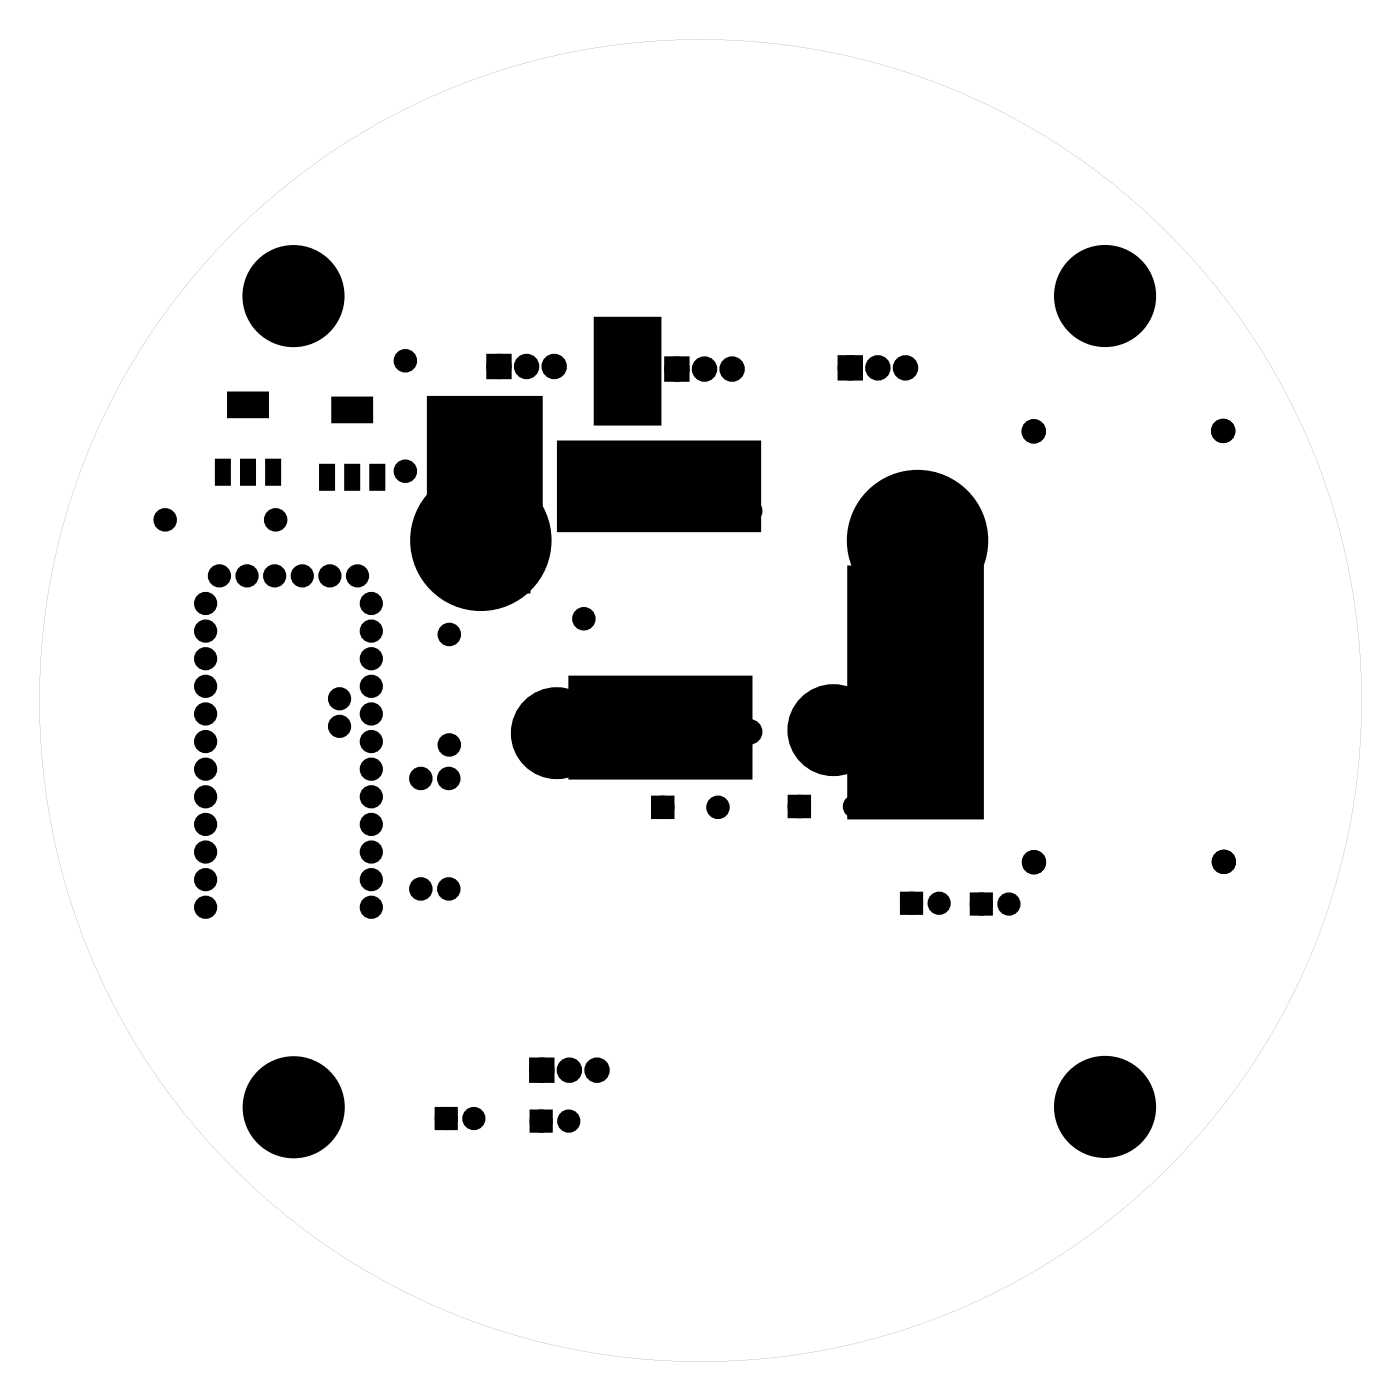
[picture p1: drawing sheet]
<svg xmlns="http://www.w3.org/2000/svg" width="129mm" height="129mm" viewBox="0 0 129 129" stroke-linecap="round" stroke-linejoin="round" font-family="sans-serif">
<g fill="#000">
<path d="M21 36.1h3.6v2.2h-3.6zM30.6 36.6h3.6v2.2h-3.6zM39.4 36.5h10.4v11.4h-10.4zM45.1 32.9h1.6v1.6h-1.6zM54.7 29.3h6v9.7h-6zM61.5 33.2h1.5v1.5h-1.5zM77.4 33h1.6v1.6h-1.6zM19.9 42.3h1.2v2.3h-1.2zM22.2 42.3h1.2v2.3h-1.2zM24.5 42.3h1.2v2.3h-1.2zM29.5 42.8h1.2v2.2h-1.2zM31.8 42.8h1.2v2.2h-1.2z"/>
<path d="M34.1 42.8h1.2v2.2h-1.2zM40.8 45.4h7.9v9.1h-7.9zM51.4 40.6h18.5v8.2h-18.5zM78 52.1h12.4v23.1h-12.4zM52.4 62.3h16.7v9.3h-16.7zM60.3 73.6h1.4v1.4h-1.4zM72.8 73.5h1.4v1.4h-1.4zM49 97.6h1.6v1.6h-1.6zM83.1 82.4h1.5v1.4h-1.5zM89.5 82.4h1.5v1.5h-1.5zM40.3 102.2h1.5v1.4h-1.5zM49 102.4h1.5v1.4h-1.5z"/>
<path d="M3.6 64.4a60.8 60.8 0 0 1 121.6 0 60.8 60.8 0 0 1-121.6 0zM3.6 64.4a60.8 60.8 0 0 0 121.6 0 60.8 60.8 0 0 0-121.6 0z"/>
</g>
<g fill="#000">
<circle cx="27" cy="27.2" r="4.1"/>
<circle cx="37.3" cy="33.2" r=".7"/>
<circle cx="45.9" cy="33.7" r=".79"/>
<circle cx="48.4" cy="33.7" r=".79"/>
<circle cx="51" cy="33.7" r=".79"/>
<circle cx="62.3" cy="33.9" r=".79"/>
<circle cx="64.8" cy="33.9" r=".79"/>
<circle cx="67.3" cy="33.9" r=".79"/>
<circle cx="78.2" cy="33.8" r=".79"/>
<circle cx="80.7" cy="33.8" r=".79"/>
<circle cx="83.3" cy="33.8" r=".79"/>
<circle cx="95.1" cy="39.7" r=".74"/>
<circle cx="101.6" cy="27.2" r="4.1"/>
<circle cx="112.5" cy="39.6" r=".74"/>
<circle cx="15.2" cy="47.8" r=".7"/>
<circle cx="18.9" cy="58" r=".72"/>
<circle cx="18.9" cy="55.5" r=".72"/>
<circle cx="20.2" cy="53" r=".72"/>
<circle cx="22.7" cy="53" r=".72"/>
<circle cx="25.3" cy="53" r=".72"/>
<circle cx="25.4" cy="47.8" r=".7"/>
<circle cx="27.8" cy="53" r=".72"/>
<circle cx="30.3" cy="53" r=".72"/>
<circle cx="32.9" cy="53" r=".72"/>
<circle cx="34.2" cy="55.5" r=".72"/>
<circle cx="34.2" cy="58" r=".72"/>
<circle cx="37.3" cy="43.3" r=".7"/>
<circle cx="41.3" cy="58.4" r=".7"/>
<circle cx="44.2" cy="49.7" r="4.4"/>
<circle cx="53.7" cy="56.9" r=".7"/>
<circle cx="53.7" cy="46.8" r=".7"/>
<circle cx="59.8" cy="46.9" r=".79"/>
<circle cx="69" cy="47" r=".79"/>
<circle cx="84.4" cy="49.7" r="4.4"/>
<circle cx="18.9" cy="63.1" r=".72"/>
<circle cx="18.9" cy="70.7" r=".72"/>
<circle cx="18.9" cy="65.7" r=".72"/>
<circle cx="18.9" cy="68.2" r=".72"/>
<circle cx="18.9" cy="78.4" r=".72"/>
<circle cx="18.9" cy="75.8" r=".72"/>
<circle cx="18.9" cy="73.3" r=".72"/>
<circle cx="18.9" cy="60.6" r=".72"/>
<circle cx="31.2" cy="64.3" r=".72"/>
<circle cx="31.2" cy="66.8" r=".72"/>
<circle cx="34.2" cy="63.1" r=".72"/>
<circle cx="34.2" cy="65.7" r=".72"/>
<circle cx="34.2" cy="70.7" r=".72"/>
<circle cx="34.2" cy="68.2" r=".72"/>
<circle cx="34.2" cy="78.4" r=".72"/>
<circle cx="34.2" cy="73.3" r=".72"/>
<circle cx="34.2" cy="75.8" r=".72"/>
<circle cx="34.2" cy="60.6" r=".72"/>
<circle cx="38.7" cy="71.6" r=".7"/>
<circle cx="41.3" cy="71.6" r=".7"/>
<circle cx="41.3" cy="68.5" r=".7"/>
<circle cx="51.2" cy="67.4" r="2.6"/>
<circle cx="59.8" cy="67.2" r=".79"/>
<circle cx="61" cy="74.3" r=".7"/>
<circle cx="66" cy="74.3" r=".7"/>
<circle cx="69" cy="67.3" r=".79"/>
<circle cx="73.5" cy="74.2" r=".7"/>
<circle cx="76.7" cy="67.2" r="2.6"/>
<circle cx="78.6" cy="74.2" r=".7"/>
<circle cx="95.1" cy="79.3" r=".74"/>
<circle cx="112.6" cy="79.3" r=".74"/>
<circle cx="18.9" cy="80.9" r=".72"/>
<circle cx="18.9" cy="83.4" r=".72"/>
<circle cx="34.2" cy="80.9" r=".72"/>
<circle cx="34.2" cy="83.4" r=".72"/>
<circle cx="38.7" cy="81.8" r=".7"/>
<circle cx="41.3" cy="81.8" r=".7"/>
<circle cx="49.8" cy="98.4" r=".79"/>
<circle cx="52.4" cy="98.4" r=".79"/>
<circle cx="54.9" cy="98.4" r=".79"/>
<circle cx="83.8" cy="83.1" r=".72"/>
<circle cx="86.4" cy="83.1" r=".72"/>
<circle cx="90.3" cy="83.1" r=".72"/>
<circle cx="92.8" cy="83.1" r=".72"/>
<circle cx="27" cy="101.8" r="4.1"/>
<circle cx="41" cy="102.9" r=".72"/>
<circle cx="43.6" cy="102.9" r=".72"/>
<circle cx="49.8" cy="103.1" r=".72"/>
<circle cx="52.3" cy="103.1" r=".72"/>
<circle cx="101.6" cy="101.8" r="4.1"/>
</g>
<g fill="none" stroke="#000" stroke-width=".69" stroke-linecap="butt">
<path d="M83.1 82.4h1.5v1.4h-1.5zM89.5 82.4h1.5v1.5h-1.5zM40.3 102.2h1.5v1.4h-1.5zM49 102.4h1.5v1.4h-1.5z"/>
<circle cx="18.9" cy="58" r=".72"/>
<circle cx="18.9" cy="55.5" r=".72"/>
<circle cx="20.2" cy="53" r=".72"/>
<circle cx="22.7" cy="53" r=".72"/>
<circle cx="25.3" cy="53" r=".72"/>
<circle cx="27.8" cy="53" r=".72"/>
<circle cx="30.3" cy="53" r=".72"/>
<circle cx="32.9" cy="53" r=".72"/>
<circle cx="34.2" cy="58" r=".72"/>
<circle cx="34.2" cy="55.5" r=".72"/>
<circle cx="18.9" cy="60.6" r=".72"/>
<circle cx="18.9" cy="63.1" r=".72"/>
<circle cx="18.9" cy="65.7" r=".72"/>
<circle cx="18.9" cy="68.2" r=".72"/>
<circle cx="18.9" cy="70.7" r=".72"/>
<circle cx="18.9" cy="73.3" r=".72"/>
<circle cx="18.9" cy="75.8" r=".72"/>
<circle cx="18.9" cy="78.4" r=".72"/>
<circle cx="31.2" cy="64.3" r=".72"/>
<circle cx="31.2" cy="66.8" r=".72"/>
<circle cx="34.2" cy="60.6" r=".72"/>
<circle cx="34.2" cy="70.7" r=".72"/>
<circle cx="34.2" cy="63.1" r=".72"/>
<circle cx="34.2" cy="65.7" r=".72"/>
<circle cx="34.2" cy="68.2" r=".72"/>
<circle cx="34.2" cy="73.3" r=".72"/>
<circle cx="34.2" cy="75.8" r=".72"/>
<circle cx="34.2" cy="78.4" r=".72"/>
<circle cx="18.9" cy="83.4" r=".72"/>
<circle cx="18.9" cy="80.9" r=".72"/>
<circle cx="34.2" cy="80.9" r=".72"/>
<circle cx="34.2" cy="83.4" r=".72"/>
<circle cx="83.8" cy="83.1" r=".72"/>
<circle cx="86.4" cy="83.1" r=".72"/>
<circle cx="90.3" cy="83.1" r=".72"/>
<circle cx="92.8" cy="83.1" r=".72"/>
<circle cx="41" cy="102.9" r=".72"/>
<circle cx="43.6" cy="102.9" r=".72"/>
<circle cx="49.8" cy="103.1" r=".72"/>
<circle cx="52.3" cy="103.1" r=".72"/>
</g>
<g fill="none" stroke="#000" stroke-width=".76" stroke-linecap="butt">
<path d="M45.1 32.9h1.6v1.6h-1.6zM61.5 33.2h1.5v1.5h-1.5zM77.4 33h1.6v1.6h-1.6zM60.3 73.6h1.4v1.4h-1.4zM72.8 73.5h1.4v1.4h-1.4zM49 97.6h1.6v1.6h-1.6z"/>
<circle cx="37.3" cy="33.2" r=".7"/>
<circle cx="45.9" cy="33.7" r=".79"/>
<circle cx="48.4" cy="33.7" r=".79"/>
<circle cx="51" cy="33.7" r=".79"/>
<circle cx="62.3" cy="33.9" r=".79"/>
<circle cx="64.8" cy="33.9" r=".79"/>
<circle cx="67.3" cy="33.9" r=".79"/>
<circle cx="78.2" cy="33.8" r=".79"/>
<circle cx="80.7" cy="33.8" r=".79"/>
<circle cx="83.3" cy="33.8" r=".79"/>
<circle cx="95.1" cy="39.7" r=".74"/>
<circle cx="112.5" cy="39.6" r=".74"/>
<circle cx="15.2" cy="47.8" r=".7"/>
<circle cx="25.4" cy="47.8" r=".7"/>
<circle cx="37.3" cy="43.3" r=".7"/>
<circle cx="41.3" cy="58.4" r=".7"/>
<circle cx="53.7" cy="46.8" r=".7"/>
<circle cx="53.7" cy="56.9" r=".7"/>
<circle cx="59.8" cy="46.9" r=".79"/>
<circle cx="69" cy="47" r=".79"/>
<circle cx="38.7" cy="71.6" r=".7"/>
<circle cx="41.3" cy="71.6" r=".7"/>
<circle cx="41.3" cy="68.5" r=".7"/>
<circle cx="59.8" cy="67.2" r=".79"/>
<circle cx="61" cy="74.3" r=".7"/>
<circle cx="66" cy="74.3" r=".7"/>
<circle cx="69" cy="67.3" r=".79"/>
<circle cx="73.5" cy="74.2" r=".7"/>
<circle cx="78.6" cy="74.2" r=".7"/>
<circle cx="95.1" cy="79.3" r=".74"/>
<circle cx="112.6" cy="79.3" r=".74"/>
<circle cx="38.7" cy="81.8" r=".7"/>
<circle cx="41.3" cy="81.8" r=".7"/>
<circle cx="49.8" cy="98.4" r=".79"/>
<circle cx="52.4" cy="98.4" r=".79"/>
<circle cx="54.9" cy="98.4" r=".79"/>
</g>
<g fill="none" stroke="#000" stroke-width="3.3" stroke-linecap="butt">
<circle cx="51.2" cy="67.4" r="2.6"/>
<circle cx="76.7" cy="67.2" r="2.6"/>
</g>
<g fill="none" stroke="#000" stroke-width="1.3" stroke-linecap="butt">
<circle cx="27" cy="27.2" r="4.1"/>
<circle cx="101.6" cy="27.2" r="4.1"/>
<circle cx="27" cy="101.8" r="4.1"/>
<circle cx="101.6" cy="101.8" r="4.1"/>
</g>
<g fill="none" stroke="#000" stroke-width="4.3" stroke-linecap="butt">
<circle cx="44.2" cy="49.7" r="4.4"/>
<circle cx="84.4" cy="49.7" r="4.4"/>
</g>
<g fill="none" stroke="#000" stroke-width=".25">
<path d="M21 36.1h3.6v2.2h-3.6zM30.6 36.6h3.6v2.2h-3.6zM39.4 36.5h10.4v11.4h-10.4zM54.7 29.3h6v9.7h-6zM19.9 42.3h1.2v2.3h-1.2zM22.2 42.3h1.2v2.3h-1.2zM24.5 42.3h1.2v2.3h-1.2zM29.5 42.8h1.2v2.2h-1.2zM31.8 42.8h1.2v2.2h-1.2zM34.1 42.8h1.2v2.2h-1.2zM40.8 45.4h7.9v9.1h-7.9zM51.4 40.6h18.5v8.2h-18.5z"/>
<path d="M78 52.1h12.4v23.1h-12.4zM52.4 62.3h16.7v9.3h-16.7z"/>
</g>
</svg>
